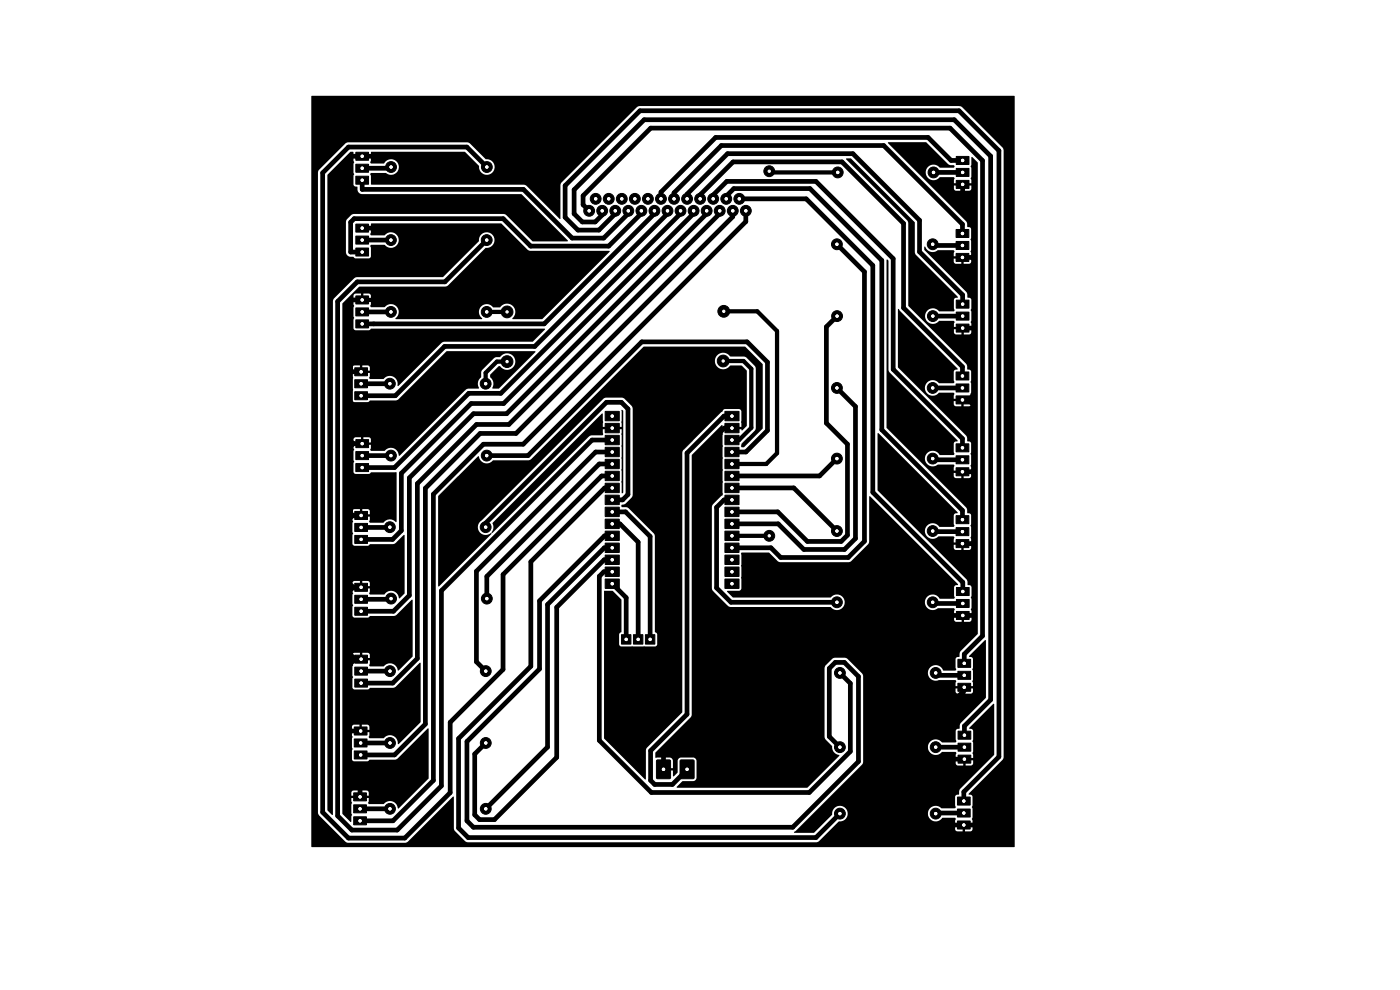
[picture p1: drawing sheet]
<svg xmlns="http://www.w3.org/2000/svg" width="297mm" height="210mm" viewBox="0 0 297 210" stroke-linecap="round" stroke-linejoin="round" font-family="sans-serif">
<g fill="#000" stroke="#000" stroke-width=".21">
<path d="M75.5 32.3h2.7v1.7h-2.7zM75.5 37.4h2.7v1.7h-2.7zM75.5 34.8h2.7v1.7h-2.7zM202.9 38.3h2.7v1.7h-2.7zM202.9 35.7h2.7v1.7h-2.7zM202.9 33.2h2.7v1.7h-2.7zM75.5 52.6h2.7v1.7h-2.7zM75.5 50.1h2.7v1.7h-2.7zM75.5 47.5h2.7v1.7h-2.7zM202.8 53.8h2.7v1.7h-2.7zM202.8 51.2h2.7v1.7h-2.7zM202.8 48.7h2.7v1.7h-2.7z"/>
<path d="M75.3 78h2.7v1.7h-2.7zM75.5 67.9h2.7v1.7h-2.7zM75.5 65.3h2.7v1.7h-2.7zM75.5 62.8h2.7v1.7h-2.7zM202.8 78.9h2.7v1.7h-2.7zM202.9 68.7h2.7v1.7h-2.7zM202.9 66.2h2.7v1.7h-2.7zM202.9 63.7h2.7v1.7h-2.7zM75.3 83.1h2.7v1.7h-2.7zM75.3 80.6h2.7v1.7h-2.7zM75.5 95.8h2.7v1.7h-2.7zM75.5 93.3h2.7v1.7h-2.7z"/>
<path d="M128.4 87.3h2.9l.1 1.9-3 .1zM128.4 89.8h2.9l.1 2h-3zM128.4 92.4h2.9l.1 1.9h-3zM128.4 94.9h2.9l.1 1.9-3 .1zM128.4 97.4h2.9l.1 2h-3zM153.8 97.4h2.9l.1 2h-3zM153.8 94.9h2.9l.1 1.9-3 .1zM153.8 92.4h2.9l.1 1.9h-3zM153.8 89.8h2.9l.1 2h-3zM153.8 87.3h2.9l.1 1.9-3 .1zM202.8 99.2h2.7v1.7h-2.7zM202.8 96.7h2.7v1.7h-2.7z"/>
<path d="M202.8 94.1h2.7v1.7h-2.7zM202.8 84h2.7v1.7h-2.7zM202.8 81.4h2.7v1.7h-2.7zM75.3 113.6h2.7v1.7h-2.7zM75.3 111h2.7v1.7h-2.7zM75.3 108.5h2.7v1.7h-2.7zM75.5 98.3h2.7v1.7h-2.7zM128.4 100h2.9l.1 1.9-3 .1zM128.4 102.5h2.9l.1 2h-3zM128.4 105.1h2.9l.1 1.9h-3zM128.4 107.6h2.9l.1 1.9-3 .1zM128.4 110.1h2.9l.1 2h-3z"/>
<path d="M128.4 112.7h2.9l.1 1.9-3 .1zM128.4 115.2h2.9l.1 2h-3zM128.4 117.8h2.9l.1 1.9h-3zM153.8 117.8h2.9l.1 1.9h-3zM153.8 115.2h2.9l.1 2h-3zM153.8 112.7h2.9l.1 1.9-3 .1zM153.8 110.1h2.9l.1 2h-3zM153.8 107.6h2.9l.1 1.9-3 .1zM153.8 105.1h2.9l.1 1.9h-3zM153.8 102.5h2.9l.1 2h-3zM153.8 100h2.9l.1 1.9-3 .1zM202.8 114.5h2.7v1.7h-2.7z"/>
<path d="M202.8 111.9h2.7v1.7h-2.7zM202.8 109.4h2.7v1.7h-2.7zM75.3 128.8h2.7v1.7h-2.7zM75.3 126.3h2.7v1.7h-2.7zM75.3 123.7h2.7v1.7h-2.7zM128.4 120.3h2.9l.1 1.9-3 .1zM128.4 122.8h2.9l.1 2h-3zM131.8 134.6h2v2h-2zM134.4 134.6h2v2h-2zM136.9 134.6h2v2h-2zM153.8 122.8h2.9l.1 2h-3zM153.8 120.3h2.9l.1 1.9-3 .1z"/>
<path d="M202.9 129.7h2.7v1.7h-2.7zM202.9 127.2h2.7v1.7h-2.7zM202.9 124.6h2.7v1.7h-2.7zM203.2 139.9h2.7v1.7h-2.7zM75.2 156.8h2.7v1.7h-2.7zM75.2 154.2h2.7v1.7h-2.7zM75.3 144.1h2.7v1.7h-2.7zM75.3 141.5h2.7v1.7h-2.7zM75.3 139h2.7v1.7h-2.7zM203.2 144.9h2.7v1.7h-2.7zM203.2 142.4h2.7v1.7h-2.7zM203.2 157.6h2.7v1.7h-2.7z"/>
<path d="M203.2 155.1h2.7v1.7h-2.7zM75 173.3h2.7v1.7h-2.7zM75 170.7h2.7v1.7h-2.7zM75 168.2h2.7v1.7h-2.7zM75.2 159.3h2.7v1.7h-2.7zM139.3 161.3h2.9v3.8h-2.9zM144.3 161.3h2.9v3.8h-2.9zM203.1 174.2h2.7v1.7h-2.7zM203.1 171.6h2.7v1.7h-2.7zM203.1 169.1h2.7v1.7h-2.7zM203.2 160.2h2.7v1.7h-2.7z"/>
<circle cx="83" cy="35.4" r="1.15"/>
<circle cx="103.3" cy="35.4" r="1.15"/>
<circle cx="163.2" cy="36.3" r="1.15"/>
<circle cx="177.7" cy="36.6" r="1.15"/>
<circle cx="198" cy="36.6" r="1.15"/>
<circle cx="82.9" cy="50.9" r="1.15"/>
<circle cx="103.3" cy="50.9" r="1.15"/>
<circle cx="125" cy="44.7" r="1.15"/>
<circle cx="126.4" cy="42.2" r="1.15"/>
<circle cx="127.8" cy="44.7" r="1.15"/>
<circle cx="129.1" cy="42.2" r="1.15"/>
<circle cx="130.5" cy="44.7" r="1.15"/>
<circle cx="131.9" cy="42.2" r="1.15"/>
<circle cx="133.3" cy="44.7" r="1.15"/>
<circle cx="134.7" cy="42.2" r="1.15"/>
<circle cx="136.1" cy="44.7" r="1.15"/>
<circle cx="137.4" cy="42.2" r="1.15"/>
<circle cx="138.8" cy="44.7" r="1.15"/>
<circle cx="140.2" cy="42.2" r="1.15"/>
<circle cx="141.6" cy="44.7" r="1.15"/>
<circle cx="143" cy="42.2" r="1.15"/>
<circle cx="144.4" cy="44.7" r="1.15"/>
<circle cx="145.8" cy="42.2" r="1.15"/>
<circle cx="147.1" cy="44.7" r="1.15"/>
<circle cx="148.5" cy="42.2" r="1.15"/>
<circle cx="149.9" cy="44.7" r="1.15"/>
<circle cx="151.3" cy="42.2" r="1.15"/>
<circle cx="152.7" cy="44.7" r="1.15"/>
<circle cx="154.1" cy="42.2" r="1.15"/>
<circle cx="155.5" cy="44.7" r="1.15"/>
<circle cx="156.8" cy="42.2" r="1.15"/>
<circle cx="158.2" cy="44.7" r="1.15"/>
<circle cx="177.5" cy="51.8" r="1.15"/>
<circle cx="197.9" cy="51.8" r="1.15"/>
<circle cx="82.9" cy="66.2" r="1.15"/>
<circle cx="103.3" cy="66.2" r="1.15"/>
<circle cx="107.6" cy="66.2" r="1.25"/>
<circle cx="107.6" cy="76.7" r="1.25"/>
<circle cx="153.4" cy="76.6" r="1.25"/>
<circle cx="153.5" cy="66" r="1.25"/>
<circle cx="177.6" cy="67.1" r="1.15"/>
<circle cx="197.9" cy="67.1" r="1.15"/>
<circle cx="82.7" cy="81.4" r="1.15"/>
<circle cx="82.9" cy="96.6" r="1.15"/>
<circle cx="103" cy="81.4" r="1.15"/>
<circle cx="103.3" cy="96.6" r="1.15"/>
<circle cx="177.5" cy="82.3" r="1.15"/>
<circle cx="177.5" cy="97.3" r="1.15"/>
<circle cx="197.9" cy="82.3" r="1.15"/>
<circle cx="197.9" cy="97.3" r="1.15"/>
<circle cx="82.7" cy="111.8" r="1.15"/>
<circle cx="103" cy="111.8" r="1.15"/>
<circle cx="163.2" cy="113.7" r="1.15"/>
<circle cx="177.5" cy="112.6" r="1.15"/>
<circle cx="197.9" cy="112.6" r="1.15"/>
<circle cx="83" cy="127" r="1.15"/>
<circle cx="103.3" cy="127" r="1.15"/>
<circle cx="177.5" cy="127.8" r="1.15"/>
<circle cx="197.9" cy="127.8" r="1.15"/>
<circle cx="82.7" cy="157.6" r="1.15"/>
<circle cx="82.7" cy="142.4" r="1.15"/>
<circle cx="103.1" cy="142.4" r="1.15"/>
<circle cx="103.1" cy="157.6" r="1.15"/>
<circle cx="178.2" cy="142.7" r="1.15"/>
<circle cx="178.2" cy="158.5" r="1.15"/>
<circle cx="198.5" cy="142.7" r="1.15"/>
<circle cx="198.5" cy="158.5" r="1.15"/>
<circle cx="82.7" cy="171.6" r="1.15"/>
<circle cx="103.1" cy="171.6" r="1.15"/>
<circle cx="178.2" cy="172.6" r="1.15"/>
<circle cx="198.5" cy="172.6" r="1.15"/>
</g>
<g fill="none" stroke="#000" stroke-width="1">
<path d="M76.8 38.2v2h34.2l10.4 10.3h6.7l5.2-5.2v-.6M83 35.4l-.3 .3h-5.9M103.3 35.4l-4.3-4.2h-25.1l-5.4 5.5v135.6l5.4 5.5h12l9.6-9.7v-14.9l11.2-11.2v-20.1l20.9-20.9h2.3M198 36.6h6.2M204.2 39.1v2l2.4 2.4v10.7l-.4 .4M204.2 34h-2.4l-4.9-4.8h-45.1l-11.6 11.6v1.4M76.8 48.4h6.8l1.6 1.6v1.9l-3.6 3.5h-7.7l-1.2-1.2v-19.3l1.7-1.8h20.6l4.5 4.6h8.9l16.1-16.1h80l9.4 9.4v137.1l-7 6.9h-9.1l-1.5-1.5v-6.6l5.8-5.9h2.5M76.8 50.9h6.1M103.3 50.9l-8.9 8.9h-18.6l-4.2 4.2v109.1l3 3h9.7l9.3-9.4v-41.4l32-32h4.3M125 44.7l-1.3-1.3v-1.9l14.3-14.3h63.5l6.9 6.9v100.8l-3.8 3.9v1.9M127.8 44.7v.9l-1.5 1.5h-2.8l-1.7-1.8v-5l14.9-14.9h65.7l7.8 7.7v115.3l-5.6 5.6v2M130.5 44.7v.6l-3.4 3.5h-4.5l-2.7-2.7v-6.7l15.9-15.9h67.7l8.4 8.5v128.5l-7.4 7.5v1.9"/>
<path d="M136.1 44.7v.6l-7 6.9h-16.5l-5.9-5.8h-31.6l-.7 .7v6.4h2.4M138.8 44.7v.6l-23.4 23.4h-38.6M141.6 44.7v.6l-28.2 28.2h-19.1l-10.4 10.4h-7.3M143 42.2v-1.3l10-10h34.5l16.7 16.7v1.9M144.4 44.7v.6l-38.2 38.1h-6.8l-15.7 15.8h-6.9M145.8 42.2v-1l8.5-8.6h26.6l14.2 14.1v6.7l9.1 9.2v1.9M147.1 44.7v.6l-40.3 40.3h-6.9l-14.8 14.8v12.2l-1.8 1.8h-6.7M148.5 42.2v-.9l7-7h23.1l13.1 13.1v17.9l12.5 12.5v2M149.9 44.7v.6l-42.4 42.5h-7l-13.7 13.6v24.9l-3.3 3.4h-6.9M151.3 42.2v-.8l2.9-2.9h18.9l16.4 16.4v23.4l14.7 14.7v2M152.7 44.7v.6l-44.7 44.7h-6.9l-12.6 12.6v37.1l-5.2 5.2h-6.7M154.1 42.2v-.6l1.6-1.6h16.1l15.3 15.2v36l17.1 17.1v1.9"/>
<path d="M155.5 44.7v1.3l-46 45.9h-7.6l-11.7 11.7v50l-6.5 6.5h-7.2M156.8 42.2h14.2l14.2 14.1v48.1l19.1 19.1v2M158.2 44.7v2.3l-47.2 47.2h-8.4l-10.7 10.6v60.7l-8.5 8.6h-7M177.5 51.8l5.9 5.9v57.1l-3.5 3.5h-14.3l-2-2.1h-8.3M197.9 51.8l.2 .3h6.1M204.2 54.6h2M206.2 54.6l.5 .5-.1 14.5M76.8 63.6h-2.4v15l.3 .3h1.9M76.8 66.2h6.1M177.6 67.1l-2.3 2.2v20.5l4.5 4.4v19.3l-1.3 1.4h-7.2l-6.3-6.3h-9.7M197.9 67.1h6.3M204.2 69.6h2.5v14l-1.3 1.2"/>
<path d="M76.6 81.4h6.1M76.8 96.6h6.1M76.8 94.1h-1.8l-.6 .6v14.2l.5 .4M82.7 81.4h.1M129.9 98.4h-2.8l-23.8 23.9v4.7M129.9 95.9h-3.5l-25.3 25.3v19.2l2 2M155.3 88.3h-1.7l-7.9 7.8v55.4l-7.7 7.8v6.2l.9 .9h3.7l3.2-3.2M155.3 95.9h2.9l4.6-4.6v-14.5l-4.3-4.3h-22.4l-24.1 24.1h-8.7M155.3 90.8h-1.6l-5.6 5.6v39.6l2.7 2.8M177.5 97.3l-3.6 3.7h-18.6M177.5 82.3l4 3.9v28l-2.3 2.4h-8.7l-5.4-5.5h-9.8M197.9 82.3h6.3"/>
<path d="M197.9 97.3l.2 .2h6.1M204.2 84.8h1.2M205.4 84.8l1.2 1.3v13.6l-.4 .4M74.9 109.3h1.7M74.9 109.3l-.7 .7v13.8l.8 .8M82.7 111.8l-6.1 .1M129.9 118.7h-1.7l-10.1 10.1v31.9l-13.2 13.2h-3.2l-1-1.1v-12.9l2.4-2.3M129.9 113.7h-1.6l-13.8 13.8v14.4l-15.4 15.4v16.8l1.3 1.4h67.8l13.9-14v-18l-3-3h-1.9l-1.3 1.3v14.4l2.3 2.3M129.9 103.5h-1.6l-15.7 15.7v22.1l-15.3 15.4v18.9l2 2.1h73.8l5.1-5.1M129.9 106h2.2l1.1-1.1v-18.2l-1.4-1.4h-3.1l-25.7 25.7v.8M129.9 116.2h-1.7l-12 12v30.3l-13.1 13.1M129.9 108.6h2.8l5.2 5.2v21.8"/>
<path d="M129.9 111.1h1.6l3.9 3.9v20.6M155.3 103.5h13.1l9.1 9.1M155.3 106h-1.7l-1.6 1.6v17.1l3.1 3.1h22.4M197.9 112.6l.1 .2h6.2M204.2 100.1h2M204.2 115.3h2M206.2 100.1l.4 .4v14.4l-.4 .4M206.2 115.3l.5 .5v14.8h-7.2l-7.2 7.2v5.9M75 124.6h1.6M75 124.6l-.8 .8v13.3l1.1 1.1M75.3 139.8h1.3M75.3 139.8l-1.2 1.3v23.7l2.3 2.3v1.9"/>
<path d="M83 127l-.2 .1h-6.2M129.9 123.8l2.9 3v8.8M129.9 121.3h-1.8l-1 .9v34.9l11.1 11h33.5l8.7-8.7v-14.4l-2.2-2.3M150.8 138.8v11.5l-10 10v2.9M150.8 138.8h36.6l4.9 4.9M197.9 127.8l.2 .2h6.2M74.1 155.1h2.4M76.5 157.6h6.2M76.6 142.4h6.1M192.3 143.7l4 4M196.3 147.7v11.7l3.7 3.8M198.5 142.7l.5 .6h5.6"/>
<path d="M198.5 158.5h6.1M204.6 145.8v.7l-1.3 1.2h-7M76.4 171.6h6.3M204.5 172.5h-5.9l-.1 .1"/>
</g>
<path d="M163.2 36.3l.2 .3h14.3M77.5 55.4h16.4l6.7-6.6h4.8l1.4 1.4v5.6l-7.5 7.4h-19l-.4 .4h-3.1M74.4 78.6v14.9l.6 .6M103.3 66.2h4.3M107.6 76.7h-2.2l-2.4 2.4v2.3M153.4 76.6h4.3l1.7 1.6v12.5l-2.6 2.6h-1.5M153.5 66h7.2l4.1 4.2v25.9l-2.2 2.3h-7.3M155.3 113.7h7.9" fill="none" stroke="#000" stroke-width=".9"/>
<path d="M69.5 37l4.8-4.8h.6l.1 .7h1.8l-.2 .2 .2 .3h-1.8l.1 1-.1 .4v1.8l.1 .3-.1 .4v1.8a.56 .56 0 0 0 .7 .5l.1 .1a1.18 1.18 0 0 0 .9 1.5h33.9l9.9 9.9-7.5 .1-5.6-5.6-.6-.2h-31.8l-.5 .2-1.1 1.2v6.8a1.22 1.22 0 0 0 1.6 .9l.4 .3h3l.3-.4v-1.8l-.2-.4 .2-.2 2.9-.1a1.68 1.68 0 0 0 2.4 .3 1.68 1.68 0 0 0 0-2.5 1.68 1.68 0 0 0-2.4 .2h-2.9l-.2-.2 .2-1.1h-1.7l.1-.3-.2-.2h1.8l.1-.7h27.5l5.6 5.6 .4 .2 17 .1-14.2 14.4-6.4-.1a1.82 1.82 0 0 0 .1-2.7 1.82 1.82 0 0 0-2.8 .3h-1.4a1.69 1.69 0 0 0-2.6-.1 1.69 1.69 0 0 0 .3 2.5h-18.4a1.72 1.72 0 0 0 .2-2.5 1.72 1.72 0 0 0-2.5 .1l-2.9-.1-.2-.2 .2-1h-1.8l.2-.2-.2-.3h1.8l-.1-.9-.3-.2h-1.2v1.1h-.3l-.2 .2 .2 .3h-1.8l.1 1-.1 .4v1.8l.1 .3-.1 .4v2l.4 .3h2.8l.6-.4 36.8 .1-2.6 2.7h-19l-.3 .2-9.2 9.2h-.2a1.71 1.71 0 0 0-.9-2 1.71 1.71 0 0 0-2.1 .5h-2.8l-.2-.3 .2-1h-1.8l.2-.2-.2-.3h1.8l-.1-.8-.3-.3h-1.2v1.1h-.3l-.2 .2 .2 .3h-1.8l.1 1-.1 .4v1.8l.1 .4-.1 .3v2l.4 .3h2.8l.5-.4h5.5l.3-.1 10.5-10.3h18.8v.2l-7.7 7.7h-1.4a2 2 0 0 0-.5-2.3v-.7l1.8-1.7h.2a1.78 1.78 0 0 0 2.7 .4 1.78 1.78 0 0 0 0-2.7 1.78 1.78 0 0 0-2.7 .4h-.7l-.5 .2-2.5 2.5-.2 .5v1a1.9 1.9 0 0 0-.5 2.4h-2.3l-.5 .3-14.1 14a1.75 1.75 0 0 0-1.2-1.6 1.75 1.75 0 0 0-1.9 .5h-2.9l-.2-.2 .2-1h-1.8l.2-.2-.2-.3h1.8l-.1-.9-.3-.2h-1.2v1.1h-.3l-.2 .2 .2 .3h-1.8l.1 1-.1 .3v1.8l.1 .4-.1 .4v1.8l.4 .4h2.8l.5-.3h5.4v10.4l-.1 .2a1.75 1.75 0 0 0-2.7 .1h-2.8l-.2-.3 .2-1h-1.8l.2-.2-.2-.3h1.8l-.1-.8-.3-.3h-1.2v1.1h-.3l-.2 .2 .2 .3h-1.8l.1 1-.1 .4v1.8l.1 .3-.1 .4v1.9l.4 .4h2.8l.5-.4h4.9l.5-.2 1.7-1.7h.2v12.3l-1 1.1h-.2a1.71 1.71 0 0 0-1.3-1.5 1.71 1.71 0 0 0-1.8 .7h-3l-.2-.2 .2-1.1h-1.8l.2-.2-.2-.3h1.8l-.1-.8-.3-.3h-1.2v1.1h-.3l-.2 .2 .2 .3h-1.8l.1 1-.1 .4v1.8l.1 .4-.1 .4v1.8l.4 .4h2.8l.5-.3 5.3-.1 3.5-3.4h.2v12l-3.1 3.1a1.75 1.75 0 0 0-1.2-1.5 1.75 1.75 0 0 0-1.8 .6l-2.9-.1-.2-.2 .2-1h-1.8l.2-.2-.2-.3h1.8l-.1-.9-.3-.2h-1.2v1.1h-.3l-.2 .2 .2 .3h-1.8l.1 1-.1 .4v1.8l.1 .3-.1 .4v2l.4 .3h2.8l.5-.4h5.1l.3-.2 5.1-5.1 .2 .1v12.4l-4.7 4.8a1.78 1.78 0 0 0-2.4-1.8l-.7 .5h-3l-.2-.3 .2-1h-1.8l.2-.2-.2-.3h1.8l-.1-.8-.3-.3h-1.2v1.1h-.3l-.2 .2 .2 .3h-1.8l.1 1-.1 .4v1.8l.1 .4-.1 .3v2l.4 .3h2.8l.5-.4h5.6l.3-.2 6.4-6.4 .2 .1v10.5l-6.4 6.4a1.75 1.75 0 0 0-1.3-1.5 1.75 1.75 0 0 0-1.8 .6h-3.2l-.1-.3 .1-1h-1.8l.2-.2-.2-.3h1.8v-.9l-.4-.2h-1.2v1.1h-.3l-.2 .2 .2 .3h-1.8l.2 1-.2 .4v1.8l.2 .3-.2 .4v1.1h-.2l-1.7-1.7v-4.5h1.9v.7h1.6v-1.1h-1.2l-.4 .4h-1.9v-13.9h2.1v.6h1.6v-1.1h-1.2l-.4 .5h-2.1v-15.3h2.2v.7h1.6v-1.1h-1.2l-.4 .4h-2.2v-15.2h2.2v.6h1.6v-1.1h-1.2l-.4 .5h-2.2v-15.3h2.2v.7h1.6v-1.1h-1.2l-.4 .4h-2.2v-15.2h2.4v.7h1.6v-1.1h-1.2l-.4 .4h-2.4v-15.2h2.2v.6h1.6v-1.1h-1.2l-.4 .5h-2.2v-13.6l1.7-1.7h.7v.7h1.6v-1.1h-1.2l-.4 .4h-.7l1.9-1.9h18.5l.3-.2 8-8a1.67 1.67 0 0 0 1.9-1.7 1.67 1.67 0 0 0-1.8-1.7 1.67 1.67 0 0 0-1.5 2l-7.7 7.6h-18.4l-.3 .2-4.3 4.3-.2 .4-.1 109.1-.1 .1-1-1.1zM66.1 20.4h149.2v159.2l-.2 .1h-149l-.1-143.1h1.5v135.8l.2 .5 5.6 5.7 .5 .2h12.2l.3-.1 9.8-9.7 .2 .1v6.8l2.4 2.6 .5 .2h74l.5-.2 2.6-2.6h26.3l.2 .3 .3 .2 2.8-.1 .4-.4v-.6h-1.6v1.1h-.5v-1.1h-1.6v.6h-26.3l1.7-1.7a1.67 1.67 0 0 0 1.8-1.6 1.67 1.67 0 0 0-1.8-1.7 1.67 1.67 0 0 0-1.5 2l-3.8 3.8-4.3-.1 14.6-14.7h19.7l.2 .3 .3 .2h2.9l.3-.4v-.7h-1.6v1.1h-.5v-1.1h-1.6v.6h-19.7l.1-15.2h19.6l.4 .4h2.9l.4-.2v-.9h-1.6v1.1h-.5v-1.1h-1.6v.7h-19.6v-3.3l-.2-.5-3.3-3.3h-2.7l-1.7 1.5-.3 .6v14.6l.3 .6 1.3 1.3a1.86 1.86 0 0 0 1.6 2l-6.9 6.9h-27.5l-.1-.2 1.2-1.2h2.3l.5-.3 .2-.4v-3.6l-.2-.4-.5-.3h-2.6l-.5 .2-.2 .5-.1 2.5-.8 .8-.1-.1v-1.2h-2l.2-.3-.2-.2h2v-1.5l-.2-.4-.4-.3h-1.2v2.2l-.5 .2v-2.4h-1.5l.1-1.1 7.4-7.4 .2-.4v-20.3h55.7l.1 .3 .4 .1h2.8l.4-.4v-.7h-1.6v1.1h-.5v-1.1h-1.6v.7h-55.7v-34.9l6.4-6.4h.2v.4h1.9l-.2 .2 .2 .3h-1.9l.1 13.7-.1 .3-2.1 1.9-.2 .5v17.3l.1 .4 3.3 3.3 .6 .3h21.2a1.67 1.67 0 0 0 2.5 .1 1.67 1.67 0 0 0-.1-2.4 1.67 1.67 0 0 0-2.4 .3h-20.7l-1.3-1.3 .1-.2h2.6l.4-.4-.1-7.4 .2-.3h5.7l1.9 1.8 .5 .3h14.5l.4-.2 3.8-3.6 .2-.4v-9.7l.1-.1 18.7 18.6-.1 .2a.55 .55 0 0 0-.7 .5v1.8l.2 .3-.2 .3h-3.1a1.67 1.67 0 0 0-2.3-.6 1.67 1.67 0 0 0-.5 2.4 1.67 1.67 0 0 0 2.5 .2h3.3l.3 .3-.2 1h1.8a.25 .25 0 0 0-.2 .4 .25 .25 0 0 0 .5 0 .25 .25 0 0 0-.2-.4h1.8l-.2-1 .2-.4v-1.8l-.2-.3 .2-.4v-1.8a.55 .55 0 0 0-.7-.5l-.4-1.2-6.6-6.7h3.9l.4 .5h2.9l.4-.3v-.8h-1.6v1.1h-.5v-1.1h-1.6v.6h-3.9l-12.2-12.1v-12.2l16.9 16.8v.2a.6 .6 0 0 0-.8 .4v1.8l.2 .4-.2 .3h-3a1.66 1.66 0 0 0-2.5-.4 1.66 1.66 0 0 0-.1 2.4 1.66 1.66 0 0 0 2.4 0h3.2l.2 .2-.2 1.1h1.8a.25 .25 0 0 0-.1 .4 .25 .25 0 0 0 .4 0 .25 .25 0 0 0-.2-.4h1.8l-.1-1 .1-.4v-1.8l-.1-.4 .1-.4v-2l-.2-.2h-.6l-.2-1.3-6.7-6.6h4l.4 .4h2.9l.4-.2v-.9h-1.6v1.1h-.5v-1.1h-1.6v.7h-4l-10.2-10.3v-35.6l.4 .2v23.3l.2 .4 14.4 14.4v.2a.6 .6 0 0 0-.8 .5v1.8l.2 .4-.2 .2h-2.9a1.68 1.68 0 0 0-2.4-.7 1.68 1.68 0 0 0-.5 2.4 1.68 1.68 0 0 0 2.5 .3h3.3l.2 .3-.2 1h1.8a.25 .25 0 0 0-.1 .4 .25 .25 0 0 0 .4 0 .25 .25 0 0 0-.2-.4h1.8l-.1-1 .1-.4v-1.8l-.1-.3 .1-.4v-1.8a.71 .71 0 0 0-.8-.5l-.1-.8-.1-.4-6.7-6.7h4l.4 .5h2.9l.4-.3v-.8h-1.6v1.1h-.5v-1.1h-1.6v.6h-4l-7.8-7.8 .1-12.4 12.6 12.7-.1 .2-.5 .1-.3 .3v1.9l.2 .3-.2 .3h-3.1a1.68 1.68 0 0 0-2.4-.2 1.68 1.68 0 0 0 0 2.4 1.68 1.68 0 0 0 2.4-.2h3.1l.2 .3-.2 1h1.8a.25 .25 0 0 0-.1 .4 .25 .25 0 0 0 .4 0 .25 .25 0 0 0-.2-.4h1.8l-.1-1 .1-.4v-1.8l-.1-.4 .1-.3v-1.8a.55 .55 0 0 0-.7-.5l-.3-1.2-6.7-6.7h4.1l.4 .4h2.8l.4-.2 .1-.9h-1.6v1.1h-.5v-1.1h-1.6v.7h-4.1l-5.6-5.6v-17.6l-.1-.4-13.1-13.1v-.2h1.1l13.4 13.5 .2 6.8 9 9-.1 .3a.6 .6 0 0 0-.7 .4v1.8l.1 .4-.1 .2h-3.2a1.67 1.67 0 0 0-2.4-.1 1.67 1.67 0 0 0 0 2.5 1.67 1.67 0 0 0 2.5-.3h3l.2 .2-.1 1h1.8a.25 .25 0 0 0-.2 .4 .25 .25 0 0 0 .4 0 .25 .25 0 0 0-.1-.4h1.8l-.2-1 .2-.3v-1.8l-.2-.4 .2-.4v-1.8a.71 .71 0 0 0-.9-.5v-.8l-.2-.4-6.4-6.4h3.7l.4 .5h2.9l.4-.3v-.8h-1.6v1.1h-.5v-1.1h-1.6v.6h-3.7l-2.5-2.5v-.6l.1-.1a1.76 1.76 0 0 0 2.8 .8h3.3l.2 .2-.2 1.1h1.8a.25 .25 0 0 0-.1 .4 .25 .25 0 0 0 .4 0 .25 .25 0 0 0-.2-.4h1.8l-.1-1.1 .1-.3v-1.8l-.1-.4 .1-.4v-1.8a.55 .55 0 0 0-.7-.4l-.3-1.3-7-6.9h4.4l.4 .5h2.8l.4-.3 .1-.8h-1.6v1.1h-.5v-1.1h-1.6v.6h-4.4l-9.6-9.8h8.1l4.6 4.6 .6 .2 .7 .1 .1 .2-.2 .3h-2.9a1.68 1.68 0 0 0-2.5-.3 1.68 1.68 0 0 0 0 2.5 1.68 1.68 0 0 0 2.5-.2h2.9l.2 .2-.1 1.1h1.8a.25 .25 0 0 0-.2 .4 .25 .25 0 0 0 .4 0 .25 .25 0 0 0-.1-.4h1.8l-.2-1 .2-.4v-1.8l-.2-.4 .2-.4v-1.5l.1-.1 1.2 1.2v99.9l-3.6 3.7-.3 1.3a.6 .6 0 0 0-.8 .4v1.8l.2 .4-.2 .2h-2.6a1.67 1.67 0 0 0-2.2-1 1.67 1.67 0 0 0-.9 2.2 1.67 1.67 0 0 0 2.2 .9h3.4l.3 .2-.2 1h1.8a.25 .25 0 0 0-.1 .4 .25 .25 0 0 0 .4 0 .25 .25 0 0 0-.2-.4h1.8l-.1-1 .1-.3v-1.8l-.1-.4 .1-.4v-1.8a.58 .58 0 0 0-.7-.4l-.1-.3 3.3-3.3h.2v12.2l-5.3 5.4-.3 1.2a.6 .6 0 0 0-.8 .5v1.8l.2 .3-.1 .3h-3a1.67 1.67 0 0 0-2.4-.2 1.67 1.67 0 0 0 0 2.5 1.67 1.67 0 0 0 2.5-.3h2.8l.2 .3-.2 1h1.8a.25 .25 0 0 0-.1 .4 .25 .25 0 0 0 .4 0 .25 .25 0 0 0-.2-.4h1.8l-.1-1 .1-.4v-1.8l-.1-.4 .1-.3v-1.8a.57 .57 0 0 0-.7-.5l-.1-.2 5.1-5.1h.2v10.8l-7.2 7.2-.3 1.3a.6 .6 0 0 0-.8 .4v1.8l.2 .4-.2 .2-2.8 .1a1.68 1.68 0 0 0-2.5 0 1.68 1.68 0 0 0 .2 2.5 1.68 1.68 0 0 0 2.5-.5h2.6l.2 .2-.2 1.1h1.8a.25 .25 0 0 0-.1 .3 .25 .25 0 0 0 .4 0 .25 .25 0 0 0-.2-.3h1.8l-.1-1.1 .1-.3v-1.8l-.1-.4 .1-.4v-1.8a.55 .55 0 0 0-.7-.4l-.1-.2 7.2-7.2 .2-.6v-128.7l-.2-.6-8.6-8.6-.5-.2h-67.9l-.6 .2-16 16-.2 .6v7l-.1 .2-7.1-7.1-.4-.2-32.6-.1v-1.8l-.2-.3 .2-.3h3.2a1.67 1.67 0 0 0 2.4-.4 1.67 1.67 0 0 0-.6-2.4 1.67 1.67 0 0 0-2.3 .8h-2.7l-.2-.3 .2-1h-1.8l.2-.2-.2-.3h1.8l.1-.7h19.8l3 3a1.68 1.68 0 0 0 1.6 1.9 1.68 1.68 0 0 0 1.7-1.8 1.68 1.68 0 0 0-1.9-1.5l-3.3-3.4-.6-.2h-25.3l-.5 .2-5.6 5.6-.2 .6h-1.5zM93 105.2l8.5-8.4a1.74 1.74 0 0 0 1.3 1.4 1.74 1.74 0 0 0 1.8-.6h7.5l.6-.2 23.9-23.9h21.4l3.8 3.7v13.6l-4 4.1-.5-.1v-.6l2.8-2.9 .2-.5v-12.7l-.2-.5-1.9-1.9-3.3-.1a1.77 1.77 0 0 0-2.7-.3 1.77 1.77 0 0 0 .1 2.7 1.77 1.77 0 0 0 2.7-.5l2.4 .1 1 1.1v11.7l-1 .9-.1-.2h-2l.2-.2-.2-.3h2v-3.4l-.2-.3-.4-.1h-3l-8.7 8.7-.2 .3-.1 55.3-7.6 7.7-.2 6.5-8.8-8.7 .1-31.2 1.8-.1 1.8 1.9v6.8l-.5 .5v2.2l.2 .3 .3 .1h7.2l.3-.1 .1-.3v-2.2l-.5-.5v-20.5l-.2-.3-5.3-5.4-.6-.2h-.9l-.1-.3 .1-.2 .8-.3 1.3-1.3 .2-.5v-18.4l-.2-.5-1.9-1.7-3.5-.1-.6 .3-25.7 25.6a1.72 1.72 0 0 0-.7 2.5 1.72 1.72 0 0 0 2.6 .4v.2l-11.2 11.1zM127.7 87.7l.2 .1v2.8h1.9l-.2 .2 .2 .3h-1.9l.1 1-.2 .2h-2.3l-.5 .3-20.5 20.5-.2-.1a2.23 2.23 0 0 0 .2-2.1zM131.9 87l.3 .2v17.2l-.2 .3-.1-.2-.1-2.3 .1-11.1h-2l.2-.2-.2-.3h2z" fill="#000"/>
<g fill="#fff" stroke="#fff" stroke-width=".21">
<circle cx="107.6" cy="76.7" r=".25"/>
<circle cx="153.4" cy="76.6" r=".25"/>
<circle cx="153.5" cy="66" r=".25"/>
<circle cx="107.6" cy="66.2" r=".25"/>
<circle cx="163.2" cy="113.7" r=".25"/>
<circle cx="163.2" cy="36.3" r=".25"/>
<circle cx="178.2" cy="142.7" r=".25"/>
<circle cx="198.5" cy="142.7" r=".25"/>
<circle cx="82.7" cy="111.8" r=".25"/>
<circle cx="103" cy="111.8" r=".25"/>
<circle cx="76.4" cy="174.1" r=".25"/>
<circle cx="76.4" cy="171.6" r=".25"/>
<circle cx="76.4" cy="169" r=".25"/>
<circle cx="76.8" cy="68.7" r=".25"/>
<circle cx="76.8" cy="66.2" r=".25"/>
<circle cx="76.8" cy="63.6" r=".25"/>
<circle cx="82.7" cy="142.4" r=".25"/>
<circle cx="103.1" cy="142.4" r=".25"/>
<circle cx="204.6" cy="161" r=".25"/>
<circle cx="204.6" cy="158.5" r=".25"/>
<circle cx="204.6" cy="156" r=".25"/>
<circle cx="204.2" cy="39.1" r=".25"/>
<circle cx="204.2" cy="36.6" r=".25"/>
<circle cx="204.2" cy="34" r=".25"/>
<circle cx="76.6" cy="129.7" r=".25"/>
<circle cx="76.6" cy="127.1" r=".25"/>
<circle cx="76.6" cy="124.6" r=".25"/>
<circle cx="82.9" cy="66.2" r=".25"/>
<circle cx="103.3" cy="66.2" r=".25"/>
<circle cx="177.5" cy="51.8" r=".25"/>
<circle cx="197.9" cy="51.8" r=".25"/>
<circle cx="76.6" cy="144.9" r=".25"/>
<circle cx="76.6" cy="142.4" r=".25"/>
<circle cx="76.6" cy="139.8" r=".25"/>
<circle cx="204.2" cy="69.6" r=".25"/>
<circle cx="204.2" cy="67.1" r=".25"/>
<circle cx="204.2" cy="64.5" r=".25"/>
<circle cx="137.9" cy="135.6" r=".25"/>
<circle cx="135.4" cy="135.6" r=".25"/>
<circle cx="132.8" cy="135.6" r=".25"/>
<circle cx="177.5" cy="112.6" r=".25"/>
<circle cx="197.9" cy="112.6" r=".25"/>
<circle cx="82.7" cy="81.4" r=".25"/>
<circle cx="103" cy="81.4" r=".25"/>
<circle cx="177.5" cy="127.8" r=".25"/>
<circle cx="197.9" cy="127.8" r=".25"/>
<circle cx="178.2" cy="158.5" r=".25"/>
<circle cx="198.5" cy="158.5" r=".25"/>
<circle cx="204.6" cy="145.8" r=".25"/>
<circle cx="204.6" cy="143.3" r=".25"/>
<circle cx="204.6" cy="140.7" r=".25"/>
<circle cx="204.2" cy="100.1" r=".25"/>
<circle cx="204.2" cy="97.5" r=".25"/>
<circle cx="204.2" cy="95" r=".25"/>
<circle cx="82.7" cy="171.6" r=".25"/>
<circle cx="103.1" cy="171.6" r=".25"/>
<circle cx="82.7" cy="157.6" r=".25"/>
<circle cx="103.1" cy="157.6" r=".25"/>
<circle cx="76.8" cy="33.1" r=".25"/>
<circle cx="76.8" cy="38.2" r=".25"/>
<circle cx="76.8" cy="35.7" r=".25"/>
<circle cx="76.6" cy="114.4" r=".25"/>
<circle cx="76.6" cy="111.9" r=".25"/>
<circle cx="76.6" cy="109.3" r=".25"/>
<circle cx="76.5" cy="160.1" r=".25"/>
<circle cx="76.5" cy="157.6" r=".25"/>
<circle cx="76.5" cy="155.1" r=".25"/>
<circle cx="129.9" cy="88.3" r=".25"/>
<circle cx="129.9" cy="90.8" r=".25"/>
<circle cx="129.9" cy="93.3" r=".25"/>
<circle cx="129.9" cy="95.9" r=".25"/>
<circle cx="129.9" cy="98.4" r=".25"/>
<circle cx="129.9" cy="101" r=".25"/>
<circle cx="129.9" cy="103.5" r=".25"/>
<circle cx="129.9" cy="106" r=".25"/>
<circle cx="129.9" cy="108.6" r=".25"/>
<circle cx="129.9" cy="111.1" r=".25"/>
<circle cx="129.9" cy="113.7" r=".25"/>
<circle cx="129.9" cy="116.2" r=".25"/>
<circle cx="129.9" cy="118.7" r=".25"/>
<circle cx="129.9" cy="121.3" r=".25"/>
<circle cx="129.9" cy="123.8" r=".25"/>
<circle cx="155.3" cy="123.8" r=".25"/>
<circle cx="155.3" cy="121.3" r=".25"/>
<circle cx="155.3" cy="118.7" r=".25"/>
<circle cx="155.3" cy="116.2" r=".25"/>
<circle cx="155.3" cy="113.7" r=".25"/>
<circle cx="155.3" cy="111.1" r=".25"/>
<circle cx="155.3" cy="108.6" r=".25"/>
<circle cx="155.3" cy="106" r=".25"/>
<circle cx="155.3" cy="103.5" r=".25"/>
<circle cx="155.3" cy="101" r=".25"/>
<circle cx="155.3" cy="98.4" r=".25"/>
<circle cx="155.3" cy="95.9" r=".25"/>
<circle cx="155.3" cy="93.3" r=".25"/>
<circle cx="155.3" cy="90.8" r=".25"/>
<circle cx="155.3" cy="88.3" r=".25"/>
<circle cx="76.8" cy="53.5" r=".25"/>
<circle cx="76.8" cy="50.9" r=".25"/>
<circle cx="76.8" cy="48.4" r=".25"/>
<circle cx="177.5" cy="82.3" r=".25"/>
<circle cx="197.9" cy="82.3" r=".25"/>
<circle cx="82.9" cy="96.6" r=".25"/>
<circle cx="103.3" cy="96.6" r=".25"/>
<circle cx="178.2" cy="172.6" r=".25"/>
<circle cx="198.5" cy="172.6" r=".25"/>
<circle cx="145.8" cy="163.2" r=".25"/>
<circle cx="140.8" cy="163.2" r=".25"/>
<circle cx="83" cy="35.4" r=".25"/>
<circle cx="103.3" cy="35.4" r=".25"/>
<circle cx="82.9" cy="50.9" r=".25"/>
<circle cx="103.3" cy="50.9" r=".25"/>
<circle cx="177.7" cy="36.6" r=".25"/>
<circle cx="198" cy="36.6" r=".25"/>
<circle cx="204.3" cy="130.6" r=".25"/>
<circle cx="204.3" cy="128" r=".25"/>
<circle cx="204.3" cy="125.5" r=".25"/>
<circle cx="83" cy="127" r=".25"/>
<circle cx="103.3" cy="127" r=".25"/>
<circle cx="177.5" cy="97.3" r=".25"/>
<circle cx="197.9" cy="97.3" r=".25"/>
<circle cx="76.6" cy="83.9" r=".25"/>
<circle cx="76.6" cy="81.4" r=".25"/>
<circle cx="76.6" cy="78.9" r=".25"/>
<circle cx="177.6" cy="67.1" r=".25"/>
<circle cx="197.9" cy="67.1" r=".25"/>
<circle cx="204.2" cy="84.8" r=".25"/>
<circle cx="204.2" cy="82.3" r=".25"/>
<circle cx="204.2" cy="79.8" r=".25"/>
<circle cx="76.8" cy="99.2" r=".25"/>
<circle cx="76.8" cy="96.6" r=".25"/>
<circle cx="76.8" cy="94.1" r=".25"/>
<circle cx="158.2" cy="44.7" r=".25"/>
<circle cx="155.5" cy="44.7" r=".25"/>
<circle cx="152.7" cy="44.7" r=".25"/>
<circle cx="149.9" cy="44.7" r=".25"/>
<circle cx="147.1" cy="44.7" r=".25"/>
<circle cx="144.4" cy="44.7" r=".25"/>
<circle cx="141.6" cy="44.7" r=".25"/>
<circle cx="138.8" cy="44.7" r=".25"/>
<circle cx="136.1" cy="44.7" r=".25"/>
<circle cx="133.3" cy="44.7" r=".25"/>
<circle cx="130.5" cy="44.7" r=".25"/>
<circle cx="127.8" cy="44.7" r=".25"/>
<circle cx="125" cy="44.7" r=".25"/>
<circle cx="156.8" cy="42.2" r=".25"/>
<circle cx="154.1" cy="42.2" r=".25"/>
<circle cx="151.3" cy="42.2" r=".25"/>
<circle cx="148.5" cy="42.2" r=".25"/>
<circle cx="145.8" cy="42.2" r=".25"/>
<circle cx="143" cy="42.2" r=".25"/>
<circle cx="140.2" cy="42.2" r=".25"/>
<circle cx="137.4" cy="42.2" r=".25"/>
<circle cx="134.7" cy="42.2" r=".25"/>
<circle cx="131.9" cy="42.2" r=".25"/>
<circle cx="129.1" cy="42.2" r=".25"/>
<circle cx="126.4" cy="42.2" r=".25"/>
<circle cx="204.5" cy="175" r=".25"/>
<circle cx="204.5" cy="172.5" r=".25"/>
<circle cx="204.5" cy="169.9" r=".25"/>
<circle cx="204.2" cy="115.3" r=".25"/>
<circle cx="204.2" cy="112.8" r=".25"/>
<circle cx="204.2" cy="110.2" r=".25"/>
<circle cx="204.2" cy="54.6" r=".25"/>
<circle cx="204.2" cy="52.1" r=".25"/>
<circle cx="204.2" cy="49.5" r=".25"/>
</g>
</svg>
